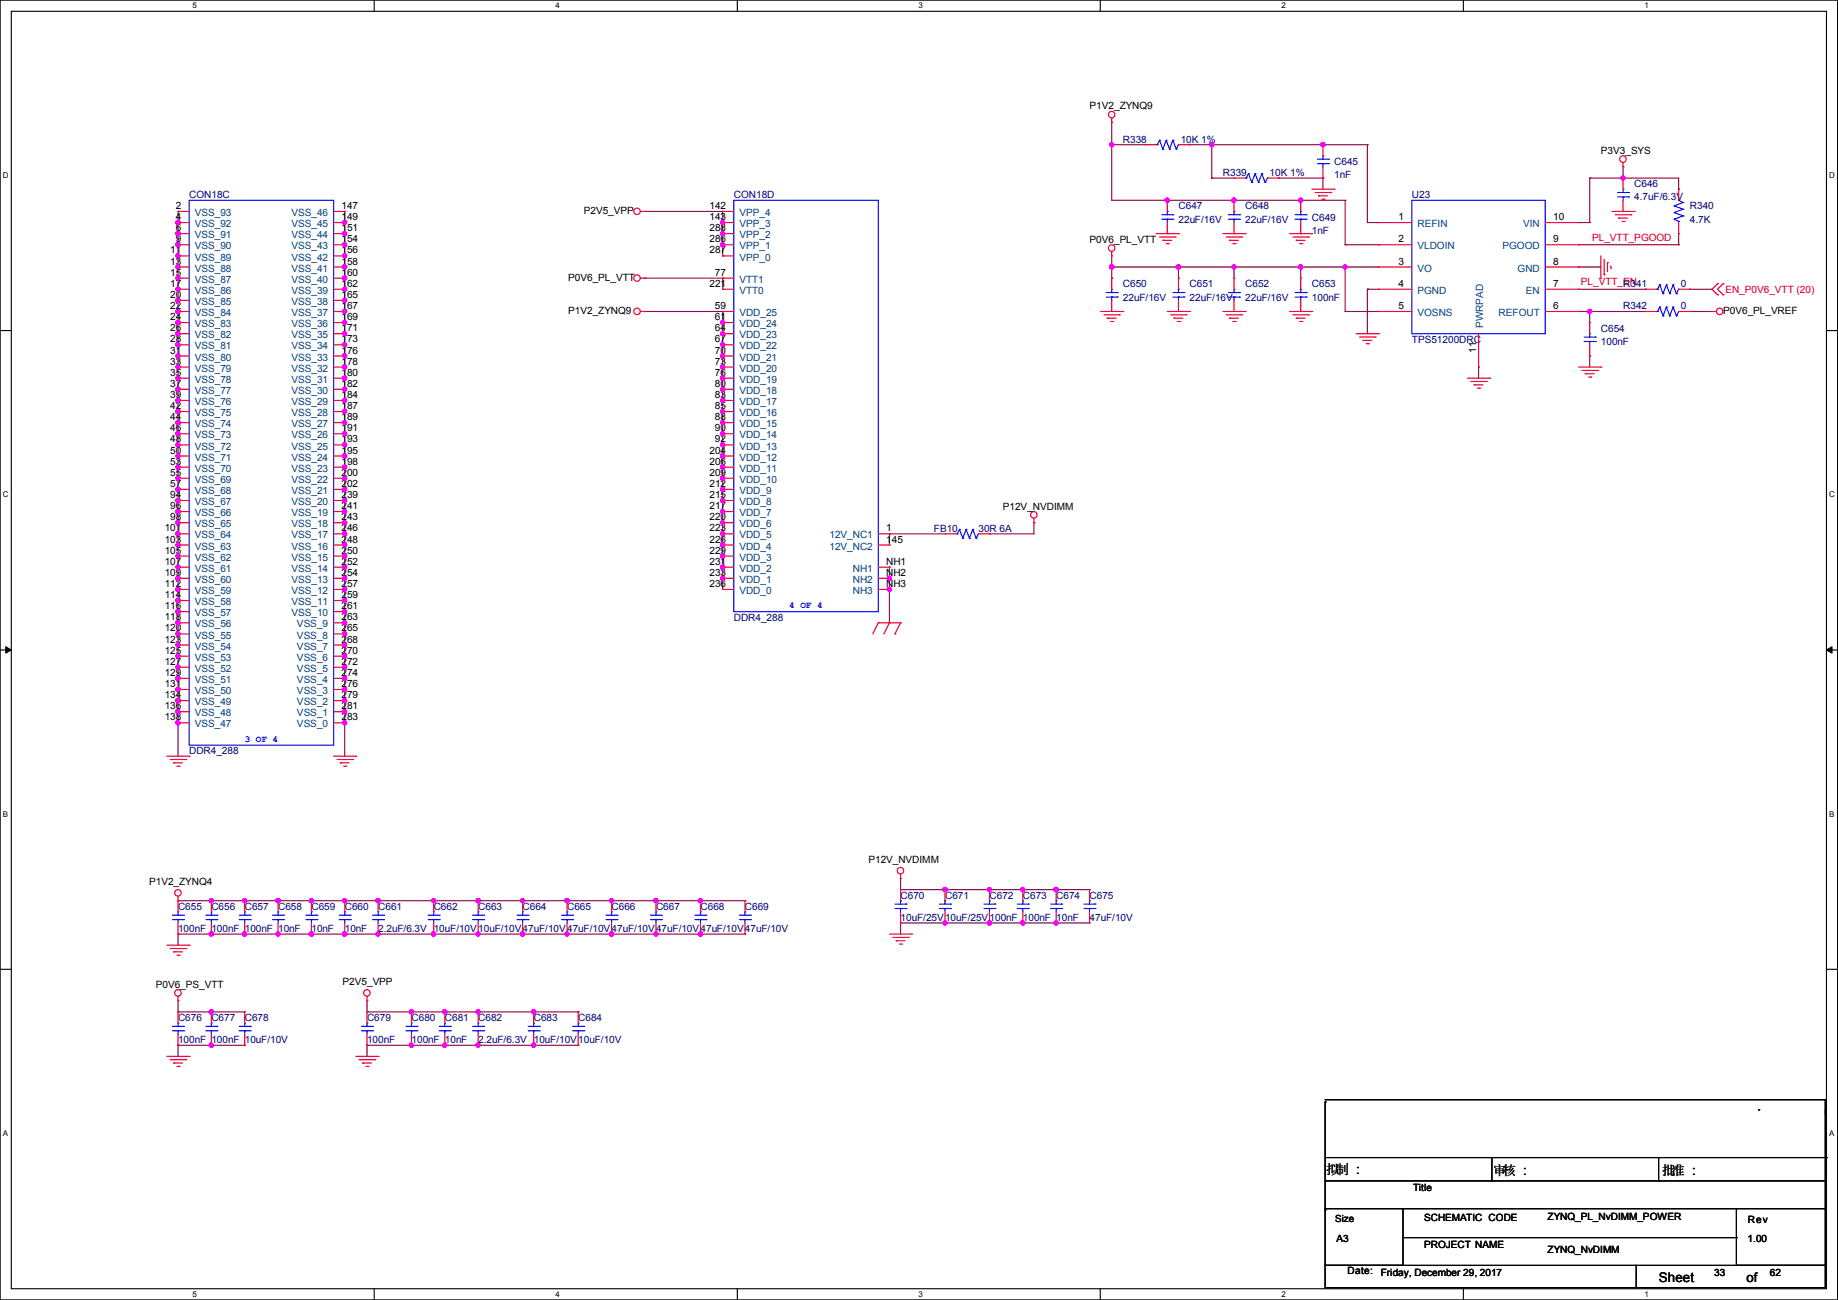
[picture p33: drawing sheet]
<svg xmlns="http://www.w3.org/2000/svg" width="420mm" height="297mm" viewBox="0 0 420 297" stroke-linecap="round" stroke-linejoin="round" font-family="sans-serif">
<defs><g id="words">
<g font-size="3">
<text x="303.1" y="268.2">拟制 :::</text>
<text x="303.1" y="268.2">拟制</text>
<text x="341.2" y="268.5">审核 :::</text>
<text x="341.2" y="268.5">审核</text>
<text x="379.8" y="268.5">批准 :::</text>
<text x="379.8" y="268.5">批准</text>
<text x="379" y="292.9">Sheet</text>
<text x="399.1" y="292.8">of</text>
</g>
<g font-size="2.3">
<text x="249" y="25">P1V2_ZYNQ9</text>
<text x="365.8" y="35.1">P3V3_SYS</text>
<text x="40.2" y="47.8">2</text>
<text x="78" y="47.8">147</text>
<text x="162.1" y="47.8">142</text>
<text x="40.2" y="52.8">6</text>
<text x="40.2" y="50.3">4</text>
<text x="78" y="52.8">151</text>
<text x="78" y="50.3">149</text>
<text x="133.4" y="48.9">P2V5_VPP</text>
<text x="162.1" y="50.3">143</text>
<text x="162.1" y="52.8">288</text>
<text x="319.6" y="50.3">1</text>
<text x="354.9" y="50.3">10</text>
<text x="38.9" y="57.9">11</text>
<text x="40.2" y="55.4">9</text>
<text x="78" y="57.9">156</text>
<text x="78" y="55.4">154</text>
<text x="162.1" y="57.9">287</text>
<text x="162.1" y="55.4">286</text>
<text x="249" y="55.5">P0V6_PL_VTT</text>
<text x="319.6" y="55.4">2</text>
<text x="354.9" y="55.4">9</text>
<text x="38.9" y="65.5">17</text>
<text x="38.9" y="63">15</text>
<text x="38.9" y="60.5">13</text>
<text x="78" y="65.5">162</text>
<text x="78" y="63">160</text>
<text x="78" y="60.5">158</text>
<text x="129.8" y="64.1">P0V6_PL_VTT</text>
<text x="162.1" y="65.5">221</text>
<text x="163.4" y="63">77</text>
<text x="319.6" y="65.5">4</text>
<text x="319.6" y="60.5">3</text>
<text x="354.9" y="65.5">7</text>
<text x="354.9" y="60.5">8</text>
<text x="38.9" y="70.6">22</text>
<text x="38.9" y="68.1">20</text>
<text x="78" y="70.6">167</text>
<text x="78" y="68.1">165</text>
<text x="129.8" y="71.7">P1V2_ZYNQ9</text>
<text x="163.4" y="70.6">59</text>
<text x="319.6" y="70.6">5</text>
<text x="354.9" y="70.6">6</text>
<text x="393.8" y="71.7">P0V6_PL_VREF</text>
<text x="38.9" y="75.7">26</text>
<text x="38.9" y="73.2">24</text>
<text x="78" y="75.7">171</text>
<text x="78" y="73.2">169</text>
<text x="163.4" y="75.7">64</text>
<text x="163.4" y="73.2">61</text>
<text x="38.9" y="83.3">33</text>
<text x="38.9" y="80.8">31</text>
<text x="38.9" y="78.2">28</text>
<text x="78" y="83.3">178</text>
<text x="78" y="80.8">176</text>
<text x="78" y="78.2">173</text>
<text x="163.4" y="83.3">73</text>
<text x="163.4" y="80.8">70</text>
<text x="163.4" y="78.2">67</text>
<text x="337.3" y="80.6" transform="rotate(-90 337.3 80.6)">11</text>
<text x="38.9" y="88.4">37</text>
<text x="38.9" y="85.9">35</text>
<text x="78" y="88.4">182</text>
<text x="78" y="85.9">180</text>
<text x="163.4" y="88.4">80</text>
<text x="163.4" y="85.9">76</text>
<text x="38.9" y="93.5">42</text>
<text x="38.9" y="90.9">39</text>
<text x="78" y="93.5">187</text>
<text x="78" y="90.9">184</text>
<text x="163.4" y="93.5">85</text>
<text x="163.4" y="90.9">83</text>
<text x="38.9" y="101.1">48</text>
<text x="38.9" y="98.6">46</text>
<text x="38.9" y="96">44</text>
<text x="78" y="101.1">193</text>
<text x="78" y="98.6">191</text>
<text x="78" y="96">189</text>
<text x="163.4" y="101.1">92</text>
<text x="163.4" y="98.6">90</text>
<text x="163.4" y="96">88</text>
<text x="38.9" y="106.2">53</text>
<text x="38.9" y="103.6">50</text>
<text x="78" y="106.2">198</text>
<text x="78" y="103.6">195</text>
<text x="162.1" y="106.2">206</text>
<text x="162.1" y="103.6">204</text>
<text x="38.9" y="113.8">94</text>
<text x="38.9" y="111.3">57</text>
<text x="38.9" y="108.7">55</text>
<text x="78" y="113.8">239</text>
<text x="78" y="111.3">202</text>
<text x="78" y="108.7">200</text>
<text x="162.1" y="113.8">215</text>
<text x="162.1" y="111.3">212</text>
<text x="162.1" y="108.7">209</text>
<text x="38.9" y="118.9">98</text>
<text x="38.9" y="116.3">96</text>
<text x="78" y="118.9">243</text>
<text x="78" y="116.3">241</text>
<text x="162.1" y="118.9">220</text>
<text x="162.1" y="116.3">217</text>
<text x="229.2" y="116.4">P12V_NVDIMM</text>
<text x="37.6" y="124">103</text>
<text x="37.6" y="121.4">101</text>
<text x="78" y="124">248</text>
<text x="78" y="121.4">246</text>
<text x="162.1" y="124">226</text>
<text x="162.1" y="121.4">223</text>
<text x="202.5" y="121.4">1</text>
<text x="202.5" y="124">145</text>
<text x="37.6" y="131.6">109</text>
<text x="37.6" y="129">107</text>
<text x="37.6" y="126.5">105</text>
<text x="78" y="131.6">254</text>
<text x="78" y="129">252</text>
<text x="78" y="126.5">250</text>
<text x="162.1" y="131.6">233</text>
<text x="162.1" y="129">231</text>
<text x="162.1" y="126.5">229</text>
<text x="202.5" y="129">NH1</text>
<text x="202.5" y="131.6">NH2</text>
<text x="37.6" y="136.7">114</text>
<text x="37.6" y="134.1">112</text>
<text x="78" y="136.7">259</text>
<text x="78" y="134.1">257</text>
<text x="162.1" y="134.1">236</text>
<text x="202.5" y="134.1">NH3</text>
<text x="37.6" y="141.7">118</text>
<text x="37.6" y="139.2">116</text>
<text x="78" y="141.7">263</text>
<text x="78" y="139.2">261</text>
<text x="37.6" y="149.4">125</text>
<text x="37.6" y="146.8">123</text>
<text x="37.6" y="144.3">120</text>
<text x="78" y="149.4">270</text>
<text x="78" y="146.8">268</text>
<text x="78" y="144.3">265</text>
<text x="37.6" y="154.4">129</text>
<text x="37.6" y="151.9">127</text>
<text x="78" y="154.4">274</text>
<text x="78" y="151.9">272</text>
<text x="37.6" y="159.5">134</text>
<text x="37.6" y="157">131</text>
<text x="78" y="159.5">279</text>
<text x="78" y="157">276</text>
<text x="37.6" y="164.6">138</text>
<text x="37.6" y="162.1">136</text>
<text x="78" y="164.6">283</text>
<text x="78" y="162.1">281</text>
<text x="198.4" y="197.2">P12V_NVDIMM</text>
<text x="34.1" y="202.3">P1V2_ZYNQ4</text>
<text x="35.6" y="225.6">P0V6_PS_VTT</text>
<text x="78.3" y="225.1">P2V5_VPP</text>
<text x="322.9" y="272.1">Title</text>
<text x="325.4" y="279">SCHEMATIC CODE</text>
<text x="353.6" y="278.7">ZYNQ_PL_NvDIMM_POWER</text>
<text x="399.4" y="279.5">Rev</text>
<text x="305.4" y="283.8">A3</text>
<text x="325.4" y="285.1">PROJECT NAME</text>
<text x="353.6" y="286.3">ZYNQ_NvDIMM</text>
<text x="399.4" y="283.8">1.00</text>
<text x="307.9" y="291.2">Date:</text>
<text x="315.5" y="291.4">Friday, December 29, 2017</text>
<text x="391.7" y="291.4">33</text>
<text x="404.4" y="291.4">62</text>
</g>
<g font-size="2.3" fill="#000080">
<text x="256.6" y="32.6">R338</text>
<text x="269.8" y="32.6">10K 1%</text>
<text x="279.5" y="40.2">R339</text>
<text x="290.1" y="40.2">10K 1%</text>
<text x="304.9" y="37.7">C645</text>
<text x="304.9" y="40.7">1nF</text>
<text x="43.2" y="45.3">CON18C</text>
<text x="167.7" y="45.3">CON18D</text>
<text x="269.3" y="47.8">C647</text>
<text x="284.5" y="47.8">C648</text>
<text x="322.6" y="45.3">U23</text>
<text x="373.4" y="42.8">C646</text>
<text x="373.4" y="45.8">4.7uF/6.3V</text>
<text x="386.1" y="47.8">R340</text>
<text x="269.3" y="50.9">22uF/16V</text>
<text x="284.5" y="50.9">22uF/16V</text>
<text x="299.8" y="50.4">C649</text>
<text x="299.8" y="53.4">1nF</text>
<text x="386.1" y="50.9">4.7K</text>
<text x="256.6" y="65.6">C650</text>
<text x="271.8" y="65.6">C651</text>
<text x="284.5" y="65.6">C652</text>
<text x="299.8" y="65.6">C653</text>
<text x="370.9" y="65.6">R341</text>
<text x="384.1" y="65.6">0</text>
<text x="256.6" y="68.7">22uF/16V</text>
<text x="271.8" y="68.7">22uF/16V</text>
<text x="284.5" y="68.7">22uF/16V</text>
<text x="299.8" y="68.7">100nF</text>
<text x="370.9" y="70.7">R342</text>
<text x="384.1" y="70.7">0</text>
<text x="365.8" y="75.8">C654</text>
<text x="322.6" y="78.3">TPS51200DRC</text>
<text x="365.8" y="78.8">100nF</text>
<text x="213.4" y="121.5">FB10</text>
<text x="223.6" y="121.5">30R 6A</text>
<text x="167.7" y="141.8">DDR4_288</text>
<text x="43.2" y="172.3">DDR4_288</text>
<text x="40.7" y="207.9">C655</text>
<text x="48.3" y="207.9">C656</text>
<text x="55.9" y="207.9">C657</text>
<text x="63.5" y="207.9">C658</text>
<text x="71.2" y="207.9">C659</text>
<text x="78.8" y="207.9">C660</text>
<text x="86.4" y="207.9">C661</text>
<text x="99.1" y="207.9">C662</text>
<text x="109.3" y="207.9">C663</text>
<text x="119.4" y="207.9">C664</text>
<text x="129.6" y="207.9">C665</text>
<text x="139.8" y="207.9">C666</text>
<text x="149.9" y="207.9">C667</text>
<text x="160.1" y="207.9">C668</text>
<text x="170.2" y="207.9">C669</text>
<text x="205.8" y="205.3">C670</text>
<text x="216" y="205.3">C671</text>
<text x="226.1" y="205.3">C672</text>
<text x="233.7" y="205.3">C673</text>
<text x="241.4" y="205.3">C674</text>
<text x="249" y="205.3">C675</text>
<text x="40.7" y="212.9">100nF</text>
<text x="48.3" y="212.9">100nF</text>
<text x="55.9" y="212.9">100nF</text>
<text x="63.5" y="212.9">10nF</text>
<text x="71.2" y="212.9">10nF</text>
<text x="78.8" y="212.9">10nF</text>
<text x="86.4" y="212.9">2.2uF/6.3V</text>
<text x="99.1" y="212.9">10uF/10V</text>
<text x="109.3" y="212.9">10uF/10V</text>
<text x="119.4" y="212.9">47uF/10V</text>
<text x="129.6" y="212.9">47uF/10V</text>
<text x="139.8" y="212.9">47uF/10V</text>
<text x="149.9" y="212.9">47uF/10V</text>
<text x="160.1" y="212.9">47uF/10V</text>
<text x="170.2" y="212.9">47uF/10V</text>
<text x="205.8" y="210.4">10uF/25V</text>
<text x="216" y="210.4">10uF/25V</text>
<text x="226.1" y="210.4">100nF</text>
<text x="233.7" y="210.4">100nF</text>
<text x="241.4" y="210.4">10nF</text>
<text x="249" y="210.4">47uF/10V</text>
<text x="40.7" y="233.3">C676</text>
<text x="48.3" y="233.3">C677</text>
<text x="55.9" y="233.3">C678</text>
<text x="83.9" y="233.3">C679</text>
<text x="94" y="233.3">C680</text>
<text x="101.6" y="233.3">C681</text>
<text x="109.3" y="233.3">C682</text>
<text x="122" y="233.3">C683</text>
<text x="132.1" y="233.3">C684</text>
<text x="40.7" y="238.3">100nF</text>
<text x="48.3" y="238.3">100nF</text>
<text x="55.9" y="238.3">10uF/10V</text>
<text x="83.9" y="238.3">100nF</text>
<text x="94" y="238.3">100nF</text>
<text x="101.6" y="238.3">10nF</text>
<text x="109.3" y="238.3">2.2uF/6.3V</text>
<text x="122" y="238.3">10uF/10V</text>
<text x="132.1" y="238.3">10uF/10V</text>
</g>
<g font-size="2.3" fill="#004080">
<text x="44.5" y="51.9">VSS_92</text>
<text x="44.5" y="49.4">VSS_93</text>
<text x="66.6" y="51.9">VSS_45</text>
<text x="66.6" y="49.4">VSS_46</text>
<text x="169" y="49.4">VPP_4</text>
<text x="169" y="51.9">VPP_3</text>
<text x="323.9" y="51.9">REFIN</text>
<text x="348" y="51.9">VIN</text>
<text x="44.5" y="59.5">VSS_89</text>
<text x="44.5" y="57">VSS_90</text>
<text x="44.5" y="54.4">VSS_91</text>
<text x="66.6" y="59.5">VSS_42</text>
<text x="66.6" y="57">VSS_43</text>
<text x="66.6" y="54.4">VSS_44</text>
<text x="169" y="59.5">VPP_0</text>
<text x="169" y="57">VPP_1</text>
<text x="169" y="54.4">VPP_2</text>
<text x="323.9" y="57">VLDOIN</text>
<text x="343.3" y="57">PGOOD</text>
<text x="44.5" y="64.6">VSS_87</text>
<text x="44.5" y="62.1">VSS_88</text>
<text x="66.6" y="64.6">VSS_40</text>
<text x="66.6" y="62.1">VSS_41</text>
<text x="169" y="64.6">VTT1</text>
<text x="323.9" y="62.1">VO</text>
<text x="346.8" y="62.1">GND</text>
<text x="44.5" y="69.7">VSS_85</text>
<text x="44.5" y="67.1">VSS_86</text>
<text x="66.6" y="69.7">VSS_38</text>
<text x="66.6" y="67.1">VSS_39</text>
<text x="169" y="67.1">VTT0</text>
<text x="323.9" y="67.1">PGND</text>
<text x="348.7" y="67.1">EN</text>
<text x="44.5" y="77.3">VSS_82</text>
<text x="44.5" y="74.8">VSS_83</text>
<text x="44.5" y="72.2">VSS_84</text>
<text x="66.6" y="77.3">VSS_35</text>
<text x="66.6" y="74.8">VSS_36</text>
<text x="66.6" y="72.2">VSS_37</text>
<text x="169" y="77.3">VDD_23</text>
<text x="169" y="74.8">VDD_24</text>
<text x="169" y="72.2">VDD_25</text>
<text x="323.9" y="72.2">VOSNS</text>
<text x="338.9" y="75" transform="rotate(-90 338.9 75)">PWRPAD</text>
<text x="342.5" y="72.2">REFOUT</text>
<text x="44.5" y="82.4">VSS_80</text>
<text x="44.5" y="79.8">VSS_81</text>
<text x="66.6" y="82.4">VSS_33</text>
<text x="66.6" y="79.8">VSS_34</text>
<text x="169" y="82.4">VDD_21</text>
<text x="169" y="79.8">VDD_22</text>
<text x="44.5" y="87.5">VSS_78</text>
<text x="44.5" y="84.9">VSS_79</text>
<text x="66.6" y="87.5">VSS_31</text>
<text x="66.6" y="84.9">VSS_32</text>
<text x="169" y="87.5">VDD_19</text>
<text x="169" y="84.9">VDD_20</text>
<text x="44.5" y="95.1">VSS_75</text>
<text x="44.5" y="92.5">VSS_76</text>
<text x="44.5" y="90">VSS_77</text>
<text x="66.6" y="95.1">VSS_28</text>
<text x="66.6" y="92.5">VSS_29</text>
<text x="66.6" y="90">VSS_30</text>
<text x="169" y="95.1">VDD_16</text>
<text x="169" y="92.5">VDD_17</text>
<text x="169" y="90">VDD_18</text>
<text x="44.5" y="100.2">VSS_73</text>
<text x="44.5" y="97.6">VSS_74</text>
<text x="66.6" y="100.2">VSS_26</text>
<text x="66.6" y="97.6">VSS_27</text>
<text x="169" y="100.2">VDD_14</text>
<text x="169" y="97.6">VDD_15</text>
<text x="44.5" y="107.8">VSS_70</text>
<text x="44.5" y="105.2">VSS_71</text>
<text x="44.5" y="102.7">VSS_72</text>
<text x="66.6" y="107.8">VSS_23</text>
<text x="66.6" y="105.2">VSS_24</text>
<text x="66.6" y="102.7">VSS_25</text>
<text x="169" y="107.8">VDD_11</text>
<text x="169" y="105.2">VDD_12</text>
<text x="169" y="102.7">VDD_13</text>
<text x="44.5" y="112.9">VSS_68</text>
<text x="44.5" y="110.3">VSS_69</text>
<text x="66.6" y="112.9">VSS_21</text>
<text x="66.6" y="110.3">VSS_22</text>
<text x="169" y="112.9">VDD_9</text>
<text x="169" y="110.3">VDD_10</text>
<text x="44.5" y="117.9">VSS_66</text>
<text x="44.5" y="115.4">VSS_67</text>
<text x="66.6" y="117.9">VSS_19</text>
<text x="66.6" y="115.4">VSS_20</text>
<text x="169" y="117.9">VDD_7</text>
<text x="169" y="115.4">VDD_8</text>
<text x="44.5" y="125.6">VSS_63</text>
<text x="44.5" y="123">VSS_64</text>
<text x="44.5" y="120.5">VSS_65</text>
<text x="66.6" y="125.6">VSS_16</text>
<text x="66.6" y="123">VSS_17</text>
<text x="66.6" y="120.5">VSS_18</text>
<text x="169" y="125.6">VDD_4</text>
<text x="169" y="123">VDD_5</text>
<text x="169" y="120.5">VDD_6</text>
<text x="189.5" y="123">12V_NC1</text>
<text x="189.5" y="125.6">12V_NC2</text>
<text x="44.5" y="130.6">VSS_61</text>
<text x="44.5" y="128.1">VSS_62</text>
<text x="66.6" y="130.6">VSS_14</text>
<text x="66.6" y="128.1">VSS_15</text>
<text x="169" y="130.6">VDD_2</text>
<text x="169" y="128.1">VDD_3</text>
<text x="194.9" y="130.6">NH1</text>
<text x="44.5" y="135.7">VSS_59</text>
<text x="44.5" y="133.2">VSS_60</text>
<text x="66.6" y="135.7">VSS_12</text>
<text x="66.6" y="133.2">VSS_13</text>
<text x="169" y="135.7">VDD_0</text>
<text x="169" y="133.2">VDD_1</text>
<text x="194.9" y="133.2">NH2</text>
<text x="194.9" y="135.7">NH3</text>
<text x="44.5" y="143.3">VSS_56</text>
<text x="44.5" y="140.8">VSS_57</text>
<text x="44.5" y="138.3">VSS_58</text>
<text x="66.6" y="140.8">VSS_10</text>
<text x="66.6" y="138.3">VSS_11</text>
<text x="67.9" y="143.3">VSS_9</text>
<text x="44.5" y="148.4">VSS_54</text>
<text x="44.5" y="145.9">VSS_55</text>
<text x="67.9" y="148.4">VSS_7</text>
<text x="67.9" y="145.9">VSS_8</text>
<text x="44.5" y="153.5">VSS_52</text>
<text x="44.5" y="151">VSS_53</text>
<text x="67.9" y="153.5">VSS_5</text>
<text x="67.9" y="151">VSS_6</text>
<text x="44.5" y="161.1">VSS_49</text>
<text x="44.5" y="158.6">VSS_50</text>
<text x="44.5" y="156">VSS_51</text>
<text x="67.9" y="161.1">VSS_2</text>
<text x="67.9" y="158.6">VSS_3</text>
<text x="67.9" y="156">VSS_4</text>
<text x="44.5" y="166.2">VSS_47</text>
<text x="44.5" y="163.7">VSS_48</text>
<text x="67.9" y="166.2">VSS_0</text>
<text x="67.9" y="163.7">VSS_1</text>
</g>
<g font-size="2.3" fill="#f00">
<text x="363.8" y="55">PL_VTT_PGOOD</text>
<text x="361.3" y="65.2">PL_VTT_EN</text>
<text x="394.3" y="66.9">EN_P0V6_VTT (20)</text>
</g>
<text font-size="2.2" x="305.1" y="279.2">Size</text>
<g font-size="2.1" fill="#00f">
<text x="180.4" y="138.9">4 OF 4</text>
<text x="55.9" y="169.4">3 OF 4</text>
</g>
<g font-size="1.8">
<text x="44" y="1.9">5</text>
<text x="127" y="1.9">4</text>
<text x="209.9" y="1.9">3</text>
<text x="292.9" y="1.9">2</text>
<text x="375.8" y="1.9">1</text>
<text x=".7" y="40.6">D</text>
<text x="418" y="40.6">D</text>
<text x=".7" y="113.6">C</text>
<text x="418" y="113.6">C</text>
<text x=".7" y="186.6">B</text>
<text x="418" y="186.6">B</text>
<text x=".7" y="259.5">A</text>
<text x="418" y="259.5">A</text>
<text x="44" y="296.3">5</text>
<text x="127" y="296.3">4</text>
<text x="209.9" y="296.3">3</text>
<text x="292.9" y="296.3">2</text>
<text x="375.8" y="296.3">1</text>
</g>
</g></defs>
<path d="M0 0h419.9v297h-419.9zM2.6 2.6h414.8v291.8h-414.8z" fill="none" stroke="#000" stroke-width=".25"/>
<g fill="#fff">
<path d="M44 .3h1v2h-1z"/>
<path d="M44 294.7h1v2h-1z"/>
</g>
<path d="M85.5 0v2.6M85.5 294.4v2.6" fill="none" stroke="#000" stroke-width=".25"/>
<g fill="#fff">
<path d="M127 .3h.9v2h-.9z"/>
<path d="M127 294.7h.9v2h-.9z"/>
</g>
<path d="M168.5 0v2.6M168.5 294.4v2.6" fill="none" stroke="#000" stroke-width=".25"/>
<g fill="#fff">
<path d="M209.9 .3h1v2h-1z"/>
<path d="M209.9 294.7h1v2h-1z"/>
</g>
<path d="M251.4 0v2.6M251.4 294.4v2.6" fill="none" stroke="#000" stroke-width=".25"/>
<g fill="#fff">
<path d="M292.9 .3h.9v2h-.9z"/>
<path d="M292.9 294.7h.9v2h-.9z"/>
</g>
<path d="M334.4 0v2.6M334.4 294.4v2.6" fill="none" stroke="#000" stroke-width=".25"/>
<g fill="#fff">
<path d="M375.8 .3h1v2h-1z"/>
<path d="M375.8 294.7h1v2h-1z"/>
<path d="M.7 39h1.2v2h-1.2z"/>
<path d="M418 39h1.3v2h-1.3z"/>
<path d="M.7 112h1.2v2h-1.2z"/>
<path d="M418 112h1.3v2h-1.3z"/>
</g>
<path d="M0 75.5h2.6M417.4 75.5h2.5" fill="none" stroke="#000" stroke-width=".25"/>
<g fill="#fff">
<path d="M.7 185h1.2v1.9h-1.2z"/>
<path d="M418 185h1.2v1.9h-1.2z"/>
</g>
<path d="M0 148.5h2.6M417.4 148.5h2.5" fill="none" stroke="#000" stroke-width=".25"/>
<path d="M1.3 147.7l1.3 .8-1.3 .7zM417.4 148.5l1.2-.8v1.5z" fill="#000" stroke="#000" stroke-width=".23"/>
<g fill="#fff">
<path d="M.7 257.9h1.2v2h-1.2z"/>
<path d="M418 257.9h1.2v2h-1.2z"/>
</g>
<g fill="none" stroke="#000" stroke-width=".25">
<path d="M0 221.4h2.6M417.4 221.4h2.5M302.8 251.8h.1M302.8 251.8v24.6M302.8 251.2h114.3M401.9 253.5h.1M417.1 251.2h.1M417.1 251.2v24.9M302.8 276.1h17.8v13h-17.8zM302.8 276.4h.1M302.8 269.8h114.3M303.1 264.5h114.3"/>
<path d="M320.6 276.1h76.2M340.9 269.8h.1M340.9 264.5v5.3M379 269.8h.1M379 264.5v5.3M396.8 276.1h20.3v13h-20.3zM396.8 276.1h.1M417.1 269.8h.1M417.1 266.2h.1M417.1 276.1h.1M417.4 264.5h.1M302.8 289.1h71.1v5.1h-71.1z"/>
<path d="M320.6 282.7h76.2M373.9 289.1h43.2v5.1h-43.2zM396.8 282.7h.1"/>
</g>
<g fill="none" stroke="#800040" stroke-width=".25">
<path d="M254 33.1h.1M254 33.1h7.7M254 28v17.8h53.4M271.8 33.1h.1M271.8 33.1h40.7M276.9 33.1h.1M276.9 33.1v7.6M302.3 33.1h.1M312.5 33.1h.1M312.5 33.1v17.7M370.9 38.1v2.6M40.7 48.3h.1"/>
<path d="M40.7 50.8h.1M40.7 53.4h.1M40.7 55.9h.1M40.7 58.5h.1M40.7 48.3v124.5M78.8 48.3h.1M78.8 50.8h.1M78.8 53.4h.1M78.8 55.9h.1M78.8 58.5h.1M78.8 48.3v124.5M147.4 48.3h17.7"/>
<path d="M165.1 48.3h.1M165.1 50.8h.1M165.1 53.4h.1M165.1 55.9h.1M165.1 58.5h.1M165.1 48.3v10.2M254 58.5v5M266.7 45.8h.1M276.9 40.7h.1M276.9 40.7h5.1M282 45.8h.1M292.1 40.7h.1"/>
<path d="M292.1 40.7h10.2M297.2 45.8h.1M302.3 40.7h.1M302.3 40.7v2.5M307.4 55.9h.1M307.4 45.8h.1M307.4 55.9h7.6M307.4 45.8v10.1M312.5 50.8h.1M312.5 50.8h2.5M360.7 50.8h.1M360.7 55.9h.1"/>
<path d="M360.7 55.9h22.9M360.7 50.8h2.6M363.3 50.8h.1M363.3 40.7h.1M363.3 40.7h20.3v2.5M363.3 40.7v10.1M370.9 40.7h.1M383.6 43.2h.1M383.6 55.9h.1M383.6 53.4v2.5M40.7 61h.1M40.7 63.5h.1"/>
<path d="M40.7 66.1h.1M40.7 68.6h.1M40.7 71.2h.1M40.7 73.7h.1M40.7 76.2h.1M40.7 78.8h.1M78.8 61h.1M78.8 63.5h.1M78.8 66.1h.1M78.8 68.6h.1M78.8 71.2h.1M78.8 73.7h.1"/>
<path d="M78.8 76.2h.1M78.8 78.8h.1M147.4 71.2h.1M147.4 63.5h.1M147.4 71.2h17.7M147.4 63.5h17.7M165.1 71.2h.1M165.1 73.7h.1M165.1 76.2h.1M165.1 78.8h.1M165.1 63.5h.1M165.1 63.5v2.6"/>
<path d="M165.1 71.2v63.5M254 61h.1M254 63.5h.1M254 61h61M269.3 61h.1M269.3 63.5h.1M269.3 61v2.5M282 61h.1M282 61v2.5M297.2 61h.1M297.2 61v2.5M307.4 61h.1"/>
<path d="M307.4 71.2h.1M307.4 71.2h7.6M307.4 61v10.2M312.5 66.1h.1M312.5 66.1v10.1M312.5 66.1h2.5M360.7 71.2h.1M360.7 61h.1M360.7 71.2h15.3M360.7 61h5.1M360.7 66.1h15.3M363.3 71.2h.1"/>
<path d="M363.3 71.2v2.5M376 71.2h.1M376 66.1h.1M386.1 71.2h.1M386.1 66.1h.1M386.1 71.2h5.1M386.1 66.1h5.1M40.7 81.3h.1M40.7 83.9h.1M40.7 86.4h.1M40.7 88.9h.1M40.7 91.5h.1"/>
<path d="M40.7 94h.1M40.7 96.6h.1M40.7 99.1h.1M78.8 81.3h.1M78.8 83.9h.1M78.8 86.4h.1M78.8 88.9h.1M78.8 91.5h.1M78.8 94h.1M78.8 96.6h.1M78.8 99.1h.1M165.1 81.3h.1"/>
<path d="M165.1 83.9h.1M165.1 86.4h.1M165.1 88.9h.1M165.1 91.5h.1M165.1 94h.1M165.1 96.6h.1M165.1 99.1h.1M337.9 83.9h.1M337.9 83.9v2.5M363.3 81.3h.1M363.3 81.3v2.6M40.7 101.6h.1"/>
<path d="M40.7 104.2h.1M40.7 106.7h.1M40.7 109.3h.1M40.7 111.8h.1M40.7 114.3h.1M40.7 116.9h.1M40.7 119.4h.1M78.8 101.6h.1M78.8 104.2h.1M78.8 106.7h.1M78.8 109.3h.1M78.8 111.8h.1"/>
<path d="M78.8 114.3h.1M78.8 116.9h.1M78.8 119.4h.1M165.1 101.6h.1M165.1 104.2h.1M165.1 106.7h.1M165.1 109.3h.1M165.1 111.8h.1M165.1 114.3h.1M165.1 116.9h.1M165.1 119.4h.1M236.3 119.4h.1"/>
<path d="M236.3 119.4v2.6h-10.2M40.7 122h.1M40.7 124.5h.1M40.7 127h.1M40.7 129.6h.1M40.7 132.1h.1M40.7 134.7h.1M40.7 137.2h.1M40.7 139.7h.1M78.8 122h.1M78.8 124.5h.1M78.8 127h.1"/>
<path d="M78.8 129.6h.1M78.8 132.1h.1M78.8 134.7h.1M78.8 137.2h.1M78.8 139.7h.1M165.1 122h.1M165.1 124.5h.1M165.1 127h.1M165.1 129.6h.1M165.1 132.1h.1M203.2 122h.1M203.2 129.6h.1"/>
<path d="M203.2 132.1h.1M203.2 134.7h.1M203.2 122v2.5M203.2 129.6v12.7M203.2 122h12.7M226.1 122h.1M40.7 142.3h.1M40.7 144.8h.1M40.7 147.4h.1M40.7 149.9h.1M40.7 152.4h.1M40.7 155h.1"/>
<path d="M40.7 157.5h.1M78.8 142.3h.1M78.8 144.8h.1M78.8 147.4h.1M78.8 149.9h.1M78.8 152.4h.1M78.8 155h.1M78.8 157.5h.1M40.7 160.1h.1M40.7 162.6h.1M40.7 165.1h.1M78.8 160.1h.1"/>
<path d="M78.8 162.6h.1M78.8 165.1h.1M40.7 205.8h.1M40.7 213.4h.1M40.7 213.4v2.5M40.7 213.4h129.5M40.7 205.8h129.5M48.3 213.4h.1M48.3 205.8h.1M63.5 205.8h.1M63.5 213.4h.1M71.2 205.8h.1"/>
<path d="M71.2 213.4h.1M78.8 213.4h.1M78.8 205.8h.1M86.4 205.8h.1M86.4 213.4h.1M99.1 213.4h.1M99.1 205.8h.1M119.4 213.4h.1M119.4 205.8h.1M129.6 205.8h.1M129.6 213.4h.1M139.7 213.4h.1"/>
<path d="M139.7 205.8h.1M149.9 205.8h.1M149.9 213.4h.1M160.1 205.8h.1M160.1 213.4h.1M170.2 205.8h.1M170.2 213.4h.1M205.8 210.9h.1M205.8 203.2h.1M205.8 203.2h43.2M205.8 210.9h43.2M205.8 200.7v2.5"/>
<path d="M205.8 210.9v2.5M215.9 203.2h.1M215.9 210.9h.1M226.1 203.2h.1M226.1 210.9h.1M233.7 203.2h.1M233.7 210.9h.1M241.3 203.2h.1M241.3 210.9h.1M40.7 238.8h.1M40.7 231.2h.1M40.7 228.6h.1"/>
<path d="M40.7 228.6v2.6M40.7 238.8v2.5M40.7 238.8h15.2M40.7 231.2h15.2M48.3 231.2h.1M48.3 238.8h.1M83.9 238.8h.1M83.9 231.2h.1M83.9 238.8h48.2M83.9 231.2h48.2M83.9 228.6v2.6M83.9 238.8v2.5"/>
<path d="M94 238.8h.1M94 231.2h.1M101.6 238.8h.1M101.6 231.2h.1M109.3 238.8h.1M109.3 231.2h.1M122 238.8h.1M122 231.2h.1M132.1 231.2h.1"/>
</g>
<g fill="#f0f" stroke="#f0f" stroke-width=".25">
<circle cx="78.8" cy="50.8" r=".49"/>
<circle cx="78.8" cy="53.4" r=".49"/>
<circle cx="78.8" cy="58.4" r=".49"/>
<circle cx="78.8" cy="55.9" r=".49"/>
<circle cx="78.8" cy="63.5" r=".49"/>
<circle cx="78.8" cy="61" r=".49"/>
<circle cx="78.8" cy="66.1" r=".49"/>
<circle cx="78.8" cy="68.6" r=".49"/>
<circle cx="78.8" cy="71.1" r=".49"/>
<circle cx="78.8" cy="73.7" r=".49"/>
<circle cx="78.8" cy="78.8" r=".49"/>
<circle cx="78.8" cy="76.2" r=".49"/>
<circle cx="78.8" cy="81.3" r=".49"/>
<circle cx="78.8" cy="83.8" r=".49"/>
<circle cx="78.8" cy="88.9" r=".49"/>
<circle cx="78.8" cy="86.4" r=".49"/>
<circle cx="78.8" cy="91.5" r=".49"/>
<circle cx="78.8" cy="96.5" r=".49"/>
<circle cx="78.8" cy="94" r=".49"/>
<circle cx="78.8" cy="99.1" r=".49"/>
<circle cx="78.8" cy="104.2" r=".49"/>
<circle cx="78.8" cy="101.6" r=".49"/>
<circle cx="78.8" cy="106.7" r=".49"/>
<circle cx="78.8" cy="109.2" r=".49"/>
<circle cx="78.8" cy="114.3" r=".49"/>
<circle cx="78.8" cy="111.8" r=".49"/>
<circle cx="78.8" cy="116.9" r=".49"/>
<circle cx="78.8" cy="119.4" r=".49"/>
<circle cx="78.8" cy="121.9" r=".49"/>
<circle cx="78.8" cy="127" r=".49"/>
<circle cx="78.8" cy="124.5" r=".49"/>
<circle cx="78.8" cy="129.6" r=".49"/>
<circle cx="78.8" cy="134.6" r=".49"/>
<circle cx="78.8" cy="132.1" r=".49"/>
<circle cx="78.8" cy="137.2" r=".49"/>
<circle cx="78.8" cy="139.7" r=".49"/>
<circle cx="78.8" cy="144.8" r=".49"/>
<circle cx="78.8" cy="142.3" r=".49"/>
<circle cx="78.8" cy="147.3" r=".49"/>
<circle cx="78.8" cy="152.4" r=".49"/>
<circle cx="78.8" cy="149.9" r=".49"/>
<circle cx="78.8" cy="157.5" r=".49"/>
<circle cx="78.8" cy="155" r=".49"/>
<circle cx="78.8" cy="160" r=".49"/>
<circle cx="78.8" cy="162.6" r=".49"/>
<circle cx="78.8" cy="165.1" r=".49"/>
<circle cx="40.7" cy="53.4" r=".49"/>
<circle cx="40.7" cy="50.8" r=".49"/>
<circle cx="40.7" cy="58.4" r=".49"/>
<circle cx="40.7" cy="55.9" r=".49"/>
<circle cx="40.7" cy="63.5" r=".49"/>
<circle cx="40.7" cy="61" r=".49"/>
<circle cx="40.7" cy="68.6" r=".49"/>
<circle cx="40.7" cy="66.1" r=".49"/>
<circle cx="40.7" cy="71.1" r=".49"/>
<circle cx="40.7" cy="73.7" r=".49"/>
<circle cx="40.7" cy="78.8" r=".49"/>
<circle cx="40.7" cy="76.2" r=".49"/>
<circle cx="40.7" cy="81.3" r=".49"/>
<circle cx="40.7" cy="86.4" r=".49"/>
<circle cx="40.7" cy="83.8" r=".49"/>
<circle cx="40.7" cy="88.9" r=".49"/>
<circle cx="40.7" cy="91.5" r=".49"/>
<circle cx="40.7" cy="96.5" r=".49"/>
<circle cx="40.7" cy="94" r=".49"/>
<circle cx="40.7" cy="101.6" r=".49"/>
<circle cx="40.7" cy="99.1" r=".49"/>
<circle cx="40.7" cy="104.2" r=".49"/>
<circle cx="40.7" cy="106.7" r=".49"/>
<circle cx="40.7" cy="109.2" r=".49"/>
<circle cx="40.7" cy="114.3" r=".49"/>
<circle cx="40.7" cy="111.8" r=".49"/>
<circle cx="40.7" cy="119.4" r=".49"/>
<circle cx="40.7" cy="116.9" r=".49"/>
<circle cx="40.7" cy="121.9" r=".49"/>
<circle cx="40.7" cy="127" r=".49"/>
<circle cx="40.7" cy="124.5" r=".49"/>
<circle cx="40.7" cy="129.6" r=".49"/>
<circle cx="40.7" cy="134.6" r=".49"/>
<circle cx="40.7" cy="132.1" r=".49"/>
<circle cx="40.7" cy="137.2" r=".49"/>
<circle cx="40.7" cy="139.7" r=".49"/>
<circle cx="40.7" cy="142.3" r=".49"/>
<circle cx="40.7" cy="144.8" r=".49"/>
<circle cx="40.7" cy="147.3" r=".49"/>
<circle cx="40.7" cy="152.4" r=".49"/>
<circle cx="40.7" cy="149.9" r=".49"/>
<circle cx="40.7" cy="157.5" r=".49"/>
<circle cx="40.7" cy="155" r=".49"/>
<circle cx="40.7" cy="160" r=".49"/>
<circle cx="40.7" cy="162.6" r=".49"/>
<circle cx="40.7" cy="165.1" r=".49"/>
<circle cx="203.2" cy="134.6" r=".49"/>
<circle cx="203.2" cy="132.1" r=".49"/>
<circle cx="165.1" cy="73.7" r=".49"/>
<circle cx="165.1" cy="78.8" r=".49"/>
<circle cx="165.1" cy="76.2" r=".49"/>
<circle cx="165.1" cy="81.3" r=".49"/>
<circle cx="165.1" cy="86.4" r=".49"/>
<circle cx="165.1" cy="83.8" r=".49"/>
<circle cx="165.1" cy="91.5" r=".49"/>
<circle cx="165.1" cy="88.9" r=".49"/>
<circle cx="165.1" cy="96.5" r=".49"/>
<circle cx="165.1" cy="94" r=".49"/>
<circle cx="165.1" cy="99.1" r=".49"/>
<circle cx="165.1" cy="101.6" r=".49"/>
<circle cx="165.1" cy="106.7" r=".49"/>
<circle cx="165.1" cy="104.2" r=".49"/>
<circle cx="165.1" cy="109.2" r=".49"/>
<circle cx="165.1" cy="114.3" r=".49"/>
<circle cx="165.1" cy="111.8" r=".49"/>
<circle cx="165.1" cy="116.9" r=".49"/>
<circle cx="165.1" cy="121.9" r=".49"/>
<circle cx="165.1" cy="119.4" r=".49"/>
<circle cx="165.1" cy="124.5" r=".49"/>
<circle cx="165.1" cy="129.6" r=".49"/>
<circle cx="165.1" cy="127" r=".49"/>
<circle cx="165.1" cy="132.1" r=".49"/>
<circle cx="370.9" cy="40.7" r=".49"/>
<circle cx="266.7" cy="45.7" r=".49"/>
<circle cx="269.3" cy="61" r=".49"/>
<circle cx="254" cy="61" r=".49"/>
<circle cx="302.3" cy="33" r=".49"/>
<circle cx="297.2" cy="61" r=".49"/>
<circle cx="282" cy="61" r=".49"/>
<circle cx="307.4" cy="61" r=".49"/>
<circle cx="363.2" cy="71.1" r=".49"/>
<circle cx="276.9" cy="33" r=".49"/>
<circle cx="254" cy="33" r=".49"/>
<circle cx="297.2" cy="45.7" r=".49"/>
<circle cx="282" cy="45.7" r=".49"/>
<circle cx="165.1" cy="50.8" r=".49"/>
<circle cx="165.1" cy="53.4" r=".49"/>
<circle cx="165.1" cy="55.9" r=".49"/>
<circle cx="55.9" cy="213.4" r=".49"/>
<circle cx="48.3" cy="213.4" r=".49"/>
<circle cx="55.9" cy="205.8" r=".49"/>
<circle cx="48.3" cy="205.8" r=".49"/>
<circle cx="63.5" cy="205.8" r=".49"/>
<circle cx="63.5" cy="213.4" r=".49"/>
<circle cx="71.1" cy="205.8" r=".49"/>
<circle cx="71.1" cy="213.4" r=".49"/>
<circle cx="86.4" cy="213.4" r=".49"/>
<circle cx="78.8" cy="213.4" r=".49"/>
<circle cx="86.4" cy="205.8" r=".49"/>
<circle cx="78.8" cy="205.8" r=".49"/>
<circle cx="109.2" cy="213.4" r=".49"/>
<circle cx="99.1" cy="213.4" r=".49"/>
<circle cx="109.2" cy="205.8" r=".49"/>
<circle cx="99.1" cy="205.8" r=".49"/>
<circle cx="119.4" cy="205.8" r=".49"/>
<circle cx="215.9" cy="203.2" r=".49"/>
<circle cx="226.1" cy="203.2" r=".49"/>
<circle cx="233.7" cy="203.2" r=".49"/>
<circle cx="241.3" cy="203.2" r=".49"/>
<circle cx="215.9" cy="210.8" r=".49"/>
<circle cx="226.1" cy="210.8" r=".49"/>
<circle cx="233.7" cy="210.8" r=".49"/>
<circle cx="241.3" cy="210.8" r=".49"/>
<circle cx="94" cy="238.8" r=".49"/>
<circle cx="101.6" cy="238.8" r=".49"/>
<circle cx="109.2" cy="238.8" r=".49"/>
<circle cx="94" cy="231.2" r=".49"/>
<circle cx="101.6" cy="231.2" r=".49"/>
<circle cx="109.2" cy="231.2" r=".49"/>
<circle cx="119.4" cy="213.4" r=".49"/>
<circle cx="129.6" cy="213.4" r=".49"/>
<circle cx="139.7" cy="213.4" r=".49"/>
<circle cx="129.6" cy="205.8" r=".49"/>
<circle cx="139.7" cy="205.8" r=".49"/>
<circle cx="149.9" cy="205.8" r=".49"/>
<circle cx="160" cy="205.8" r=".49"/>
<circle cx="149.9" cy="213.4" r=".49"/>
<circle cx="160" cy="213.4" r=".49"/>
<circle cx="121.9" cy="231.2" r=".49"/>
<circle cx="121.9" cy="238.8" r=".49"/>
<circle cx="48.3" cy="231.2" r=".49"/>
<circle cx="48.3" cy="238.8" r=".49"/>
</g>
<g fill="none" stroke="#f00" stroke-width=".25">
<path d="M254 28h.1M254 27v1M261.7 33.1h.1M261.7 33.1h2.5M269.3 33.1h2.5M271.8 33.1h.1M302.3 33.1h.1M302.3 33.1v2.5M302.3 38.1v2.6M370.9 38.1h.1M370.9 37.1v1M40.7 58.5h.1"/>
<path d="M40.7 55.9h.1M40.7 53.4h.1M40.7 50.8h.1M40.7 48.3h.1M40.7 53.4h2.5M40.7 48.3h2.5M40.7 50.8h2.5M40.7 58.5h2.5M40.7 55.9h2.5M76.2 53.4h2.6M76.2 48.3h2.6M76.2 50.8h2.6"/>
<path d="M76.2 58.5h2.6M76.2 55.9h2.6M78.8 58.5h.1M78.8 55.9h.1M78.8 53.4h.1M78.8 50.8h.1M78.8 48.3h.1M146.3 48.3h1.1M147.4 48.3h.1M165.1 48.3h.1M165.1 50.8h.1M165.1 58.5h.1"/>
<path d="M165.1 55.9h.1M165.1 53.4h.1M165.1 53.4h2.6M165.1 48.3h2.6M165.1 50.8h2.6M165.1 58.5h2.6M165.1 55.9h2.6M254 58.5h.1M254 57.4v1.1M264.2 53.4h5.1M265 54.1h3.5M265.7 54.9h.1"/>
<path d="M265.7 54.9h2.1M266.5 55.7h.5M266.7 53.4h.1M266.7 45.8h.1M266.7 45.8v2.5M266.7 50.8v2.6M267 55.7h.1M268.5 54.1h.1M269.3 53.4h.1M279.4 53.4h5.1M280.2 54.1h3.6M281 54.9h.1"/>
<path d="M281 54.9h2M281.7 55.7h.5M282 40.7h.1M282 53.4h.1M282 45.8h.1M282 40.7h2.5M282 45.8v2.5M282 50.8v2.6M282.2 55.7h.1M283.8 54.1h.1M284.5 53.4h.1M289.6 40.7h2.5"/>
<path d="M292.1 40.7h.1M294.7 53.4h5.1M295.4 54.1h3.6M296.2 54.9h.1M296.2 54.9h2M297 55.7h.5M297.2 53.4h.1M297.2 45.8h.1M297.2 45.8v2.5M297.2 50.8v2.6M297.5 55.7h.1M299 54.1h.1"/>
<path d="M299.8 53.4h.1M299.8 43.2h5M300.5 44h3.6M301.3 44.7h.1M301.3 44.7h2M302 45.5h.6M302.3 40.7h.1M302.6 45.5h.1M304.1 44h.1M304.8 43.2h.1M315 55.9h.1M315 50.8h.1"/>
<path d="M315 50.8h7.6M315 55.9h7.6M353.1 50.8h7.6M353.1 55.9h7.6M360.7 55.9h.1M360.7 50.8h.1M365.8 58.5v5M366.6 59.2v3.6M367.3 60h.1M367.3 60v2M368.3 48.3h5.1M369.1 49.1h3.6"/>
<path d="M369.9 49.8h.1M369.9 49.8h2M370.6 50.6h.5M370.9 48.3h.1M370.9 40.7h.1M370.9 40.7v2.5M370.9 45.8v2.5M371.1 50.6h.1M372.7 49.1h.1M373.4 48.3h.1M383.6 53.4h.1M383.6 43.2h.1"/>
<path d="M383.6 43.2v2.6M383.6 50.8v2.6M40.7 78.8h.1M40.7 76.2h.1M40.7 73.7h.1M40.7 71.2h.1M40.7 68.6h.1M40.7 66.1h.1M40.7 63.5h.1M40.7 61h.1M40.7 71.2h2.5M40.7 76.2h2.5"/>
<path d="M40.7 63.5h2.5M40.7 66.1h2.5M40.7 78.8h2.5M40.7 73.7h2.5M40.7 61h2.5M40.7 68.6h2.5M76.2 71.2h2.6M76.2 76.2h2.6M76.2 63.5h2.6M76.2 66.1h2.6M76.2 78.8h2.6M76.2 73.7h2.6"/>
<path d="M76.2 61h2.6M76.2 68.6h2.6M78.8 78.8h.1M78.8 76.2h.1M78.8 73.7h.1M78.8 71.2h.1M78.8 68.6h.1M78.8 66.1h.1M78.8 63.5h.1M78.8 61h.1M146.3 71.2h1.1M146.3 63.5h1.1"/>
<path d="M147.4 71.2h.1M147.4 63.5h.1M165.1 66.1h.1M165.1 63.5h.1M165.1 78.8h.1M165.1 76.2h.1M165.1 73.7h.1M165.1 71.2h.1M165.1 71.2h2.6M165.1 76.2h2.6M165.1 63.5h2.6M165.1 66.1h2.6"/>
<path d="M165.1 78.8h2.6M165.1 73.7h2.6M251.5 71.2h5.1M252.3 71.9h3.5M253 72.7h.1M253 72.7h2.1M253.8 73.4h.5M254 71.2h.1M254 63.5h.1M254 63.5v2.6M254 68.6v2.6M254.3 73.4h.1"/>
<path d="M255.8 71.9h.1M256.6 71.2h.1M266.7 71.2h5.1M267.5 71.9h3.6M268.3 72.7h.1M268.3 72.7h2M269 73.4h.5M269.3 71.2h.1M269.3 63.5h.1M269.3 63.5v2.6M269.3 68.6v2.6M269.5 73.4h.1"/>
<path d="M271.1 71.9h.1M271.8 71.2h.1M279.4 71.2h5.1M280.2 71.9h3.6M281 72.7h.1M281 72.7h2M281.7 73.4h.5M282 71.2h.1M282 63.5h.1M282 63.5v2.6M282 68.6v2.6M282.2 73.4h.1"/>
<path d="M283.8 71.9h.1M284.5 71.2h.1M294.7 71.2h5.1M295.4 71.9h3.6M296.2 72.7h.1M296.2 72.7h2M297 73.4h.5M297.2 71.2h.1M297.2 63.5h.1M297.2 63.5v2.6M297.2 68.6v2.6M297.5 73.4h.1"/>
<path d="M299 71.9h.1M299.8 71.2h.1M309.9 76.2h5.1M310.7 77h3.5M311.4 77.8h.1M311.4 77.8h2.1M312.2 78.5h.5M312.7 78.5h.1M314.2 77h.1M315 76.2h.1M315 71.2h.1M315 66.1h.1"/>
<path d="M315 61h.1M315 71.2h7.6M315 66.1h7.6M315 61h7.6M337.9 76.2v7.7M353.1 71.2h7.6M353.1 66.1h7.6M353.1 61h7.6M360.7 71.2h.1M360.7 66.1h.1M360.7 61h.1M363.3 73.7h.1"/>
<path d="M363.3 73.7v2.5M363.3 78.8v2.5M365.8 63.5h.1M366.6 62.8h.1M368.1 61.3h.1M368.1 60.7v.6M376 66.1h.1M376 71.2h.1M376 71.2h2.5M376 66.1h2.5M383.6 71.2h2.5M383.6 66.1h2.5"/>
<path d="M386.1 66.1h.1M386.1 71.2h.1M391.2 71.2h.1M391.2 71.2h1M392.5 64.8h.1M392.5 67.4h.1M392.5 64.8l-1.3 1.3 1.3 1.3M393.7 67.4h.1M393.7 64.8h.1M393.7 64.8l-1.2 1.3 1.2 1.3M40.7 99.1h.1M40.7 96.6h.1"/>
<path d="M40.7 94h.1M40.7 91.5h.1M40.7 88.9h.1M40.7 86.4h.1M40.7 83.9h.1M40.7 81.3h.1M40.7 83.9h2.5M40.7 86.4h2.5M40.7 99.1h2.5M40.7 96.6h2.5M40.7 94h2.5M40.7 91.5h2.5"/>
<path d="M40.7 88.9h2.5M40.7 81.3h2.5M76.2 83.9h2.6M76.2 86.4h2.6M76.2 99.1h2.6M76.2 96.6h2.6M76.2 94h2.6M76.2 91.5h2.6M76.2 88.9h2.6M76.2 81.3h2.6M78.8 99.1h.1M78.8 96.6h.1"/>
<path d="M78.8 94h.1M78.8 91.5h.1M78.8 88.9h.1M78.8 86.4h.1M78.8 83.9h.1M78.8 81.3h.1M165.1 99.1h.1M165.1 96.6h.1M165.1 94h.1M165.1 91.5h.1M165.1 88.9h.1M165.1 86.4h.1"/>
<path d="M165.1 83.9h.1M165.1 81.3h.1M165.1 83.9h2.6M165.1 86.4h2.6M165.1 99.1h2.6M165.1 96.6h2.6M165.1 94h2.6M165.1 91.5h2.6M165.1 88.9h2.6M165.1 81.3h2.6M335.3 86.4h5.1M336.1 87.2h3.5"/>
<path d="M336.8 87.9h.1M336.8 87.9h2.1M337.6 88.7h.5M337.9 83.9h.1M338.1 88.7h.1M339.6 87.2h.1M340.4 86.4h.1M360.7 83.9h5.1M361.5 84.6h3.5M362.2 85.4h.1M362.2 85.4h2.1M363 86.1h.5"/>
<path d="M363.3 81.3h.1M363.5 86.1h.1M365 84.6h.1M365.8 83.9h.1M40.7 119.4h.1M40.7 116.9h.1M40.7 114.3h.1M40.7 111.8h.1M40.7 109.3h.1M40.7 106.7h.1M40.7 104.2h.1M40.7 101.6h.1"/>
<path d="M40.7 119.4h2.5M40.7 116.9h2.5M40.7 114.3h2.5M40.7 111.8h2.5M40.7 109.3h2.5M40.7 106.7h2.5M40.7 104.2h2.5M40.7 101.6h2.5M76.2 119.4h2.6M76.2 116.9h2.6M76.2 114.3h2.6M76.2 111.8h2.6"/>
<path d="M76.2 109.3h2.6M76.2 106.7h2.6M76.2 104.2h2.6M76.2 101.6h2.6M78.8 119.4h.1M78.8 116.9h.1M78.8 114.3h.1M78.8 111.8h.1M78.8 109.3h.1M78.8 106.7h.1M78.8 104.2h.1M78.8 101.6h.1"/>
<path d="M165.1 119.4h.1M165.1 116.9h.1M165.1 114.3h.1M165.1 111.8h.1M165.1 109.3h.1M165.1 106.7h.1M165.1 104.2h.1M165.1 101.6h.1M165.1 119.4h2.6M165.1 116.9h2.6M165.1 114.3h2.6M165.1 111.8h2.6"/>
<path d="M165.1 109.3h2.6M165.1 106.7h2.6M165.1 104.2h2.6M165.1 101.6h2.6M236.3 119.4h.1M236.3 118.4v1M40.7 139.7h.1M40.7 137.2h.1M40.7 134.7h.1M40.7 132.1h.1M40.7 129.6h.1M40.7 127h.1"/>
<path d="M40.7 124.5h.1M40.7 122h.1M40.7 134.7h2.5M40.7 132.1h2.5M40.7 129.6h2.5M40.7 127h2.5M40.7 124.5h2.5M40.7 122h2.5M40.7 139.7h2.5M40.7 137.2h2.5M76.2 134.7h2.6M76.2 132.1h2.6"/>
<path d="M76.2 129.6h2.6M76.2 127h2.6M76.2 124.5h2.6M76.2 122h2.6M76.2 139.7h2.6M76.2 137.2h2.6M78.8 139.7h.1M78.8 137.2h.1M78.8 134.7h.1M78.8 132.1h.1M78.8 129.6h.1M78.8 127h.1"/>
<path d="M78.8 124.5h.1M78.8 122h.1M165.1 134.7h.1M165.1 132.1h.1M165.1 129.6h.1M165.1 127h.1M165.1 124.5h.1M165.1 122h.1M165.1 134.7h2.6M165.1 132.1h2.6M165.1 129.6h2.6M165.1 127h2.6"/>
<path d="M165.1 124.5h2.6M165.1 122h2.6M200.7 134.7h2.5M200.7 132.1h2.5M200.7 129.6h2.5M200.7 124.5h2.5M200.7 122h2.5M203.2 122h.1M203.2 124.5h.1M203.2 129.6h.1M203.2 132.1h.1M203.2 134.7h.1"/>
<path d="M215.9 122h.1M215.9 122h2.6M223.6 122h2.5M226.1 122h.1M40.7 157.5h.1M40.7 155h.1M40.7 152.4h.1M40.7 149.9h.1M40.7 147.4h.1M40.7 144.8h.1M40.7 142.3h.1M40.7 142.3h2.5"/>
<path d="M40.7 157.5h2.5M40.7 155h2.5M40.7 152.4h2.5M40.7 149.9h2.5M40.7 147.4h2.5M40.7 144.8h2.5M76.2 142.3h2.6M76.2 157.5h2.6M76.2 155h2.6M76.2 152.4h2.6M76.2 149.9h2.6M76.2 147.4h2.6"/>
<path d="M76.2 144.8h2.6M78.8 157.5h.1M78.8 155h.1M78.8 152.4h.1M78.8 149.9h.1M78.8 147.4h.1M78.8 144.8h.1M78.8 142.3h.1M200.7 142.3h.1M200.7 142.3l-1.3 2.5M200.7 142.3h5.1M203.2 142.3h.1"/>
<path d="M203.2 142.3l-1.2 2.5M204.5 144.8h.1M205.8 142.3h.1M205.8 142.3l-1.3 2.5M38.1 172.8h5.1M38.9 173.5h3.6M39.7 174.3h.1M39.7 174.3h2M40.4 175h.5M40.7 165.1h.1M40.7 162.6h.1M40.7 160.1h.1"/>
<path d="M40.7 165.1h2.5M40.7 162.6h2.5M40.7 160.1h2.5M40.9 175h.1M42.5 173.5h.1M43.2 172.8h.1M76.2 172.8h5.1M76.2 165.1h2.6M76.2 162.6h2.6M76.2 160.1h2.6M77 173.5h3.6M77.8 174.3h.1"/>
<path d="M77.8 174.3h2M78.5 175h.5M78.8 165.1h.1M78.8 162.6h.1M78.8 160.1h.1M79 175h.1M80.6 173.5h.1M81.3 172.8h.1M205.8 199.7v1M38.1 215.9h5.1M38.9 216.7h3.6M39.7 217.5h.1"/>
<path d="M39.7 217.5h2M40.4 218.2h.5M40.7 205.8h.1M40.7 213.4h.1M40.7 204.8v3.5M40.7 210.9v2.5M40.9 218.2h.1M42.5 216.7h.1M43.2 215.9h.1M48.3 213.4h.1M48.3 205.8h.1M48.3 205.8v2.5"/>
<path d="M48.3 210.9v2.5M55.9 213.4h.1M55.9 205.8h.1M55.9 205.8v2.5M55.9 210.9v2.5M63.5 213.4h.1M63.5 205.8h.1M63.5 205.8v2.5M63.5 210.9v2.5M71.2 213.4h.1M71.2 205.8h.1M71.2 205.8v2.5"/>
<path d="M71.2 210.9v2.5M78.8 213.4h.1M78.8 205.8h.1M78.8 205.8v2.5M78.8 210.9v2.5M86.4 213.4h.1M86.4 205.8h.1M86.4 205.8v2.5M86.4 210.9v2.5M99.1 213.4h.1M99.1 205.8h.1M99.1 205.8v2.5"/>
<path d="M99.1 210.9v2.5M109.3 213.4h.1M109.3 205.8h.1M109.3 205.8v2.5M109.3 210.9v2.5M119.4 213.4h.1M119.4 205.8h.1M119.4 205.8v2.5M119.4 210.9v2.5M129.6 213.4h.1M129.6 205.8h.1M129.6 205.8v2.5"/>
<path d="M129.6 210.9v2.5M139.7 213.4h.1M139.7 205.8h.1M139.7 205.8v2.5M139.7 210.9v2.5M149.9 213.4h.1M149.9 205.8h.1M149.9 205.8v2.5M149.9 210.9v2.5M160.1 213.4h.1M160.1 205.8h.1M160.1 205.8v2.5"/>
<path d="M160.1 210.9v2.5M170.2 213.4h.1M170.2 205.8h.1M170.2 205.8v2.5M170.2 210.9v2.5M203.2 213.4h5.1M204 214.2h3.6M204.8 214.9h.1M204.8 214.9h2M205.5 215.7h.5M205.8 200.7h.1M205.8 210.9h.1"/>
<path d="M205.8 203.2h.1M205.8 203.2v2.6M205.8 208.3v2.6M206 215.7h.1M207.6 214.2h.1M208.3 213.4h.1M215.9 210.9h.1M215.9 203.2h.1M215.9 203.2v2.6M215.9 208.3v2.6M226.1 210.9h.1M226.1 203.2h.1"/>
<path d="M226.1 203.2v2.6M226.1 208.3v2.6M233.7 210.9h.1M233.7 203.2h.1M233.7 203.2v2.6M233.7 208.3v2.6M241.3 210.9h.1M241.3 203.2h.1M241.3 203.2v2.6M241.3 208.3v2.6M249 210.9h.1M249 203.2h.1"/>
<path d="M249 203.2v2.6M249 208.3v2.6M40.7 228.6h.1M40.7 238.8h.1M40.7 231.2h.1M40.7 227.6v1M40.7 231.2v2.5M40.7 236.3v2.5M48.3 238.8h.1M48.3 231.2h.1M48.3 231.2v2.5M48.3 236.3v2.5"/>
<path d="M55.9 238.8h.1M55.9 231.2h.1M55.9 231.2v2.5M55.9 236.3v2.5M83.9 228.6h.1M83.9 238.8h.1M83.9 231.2h.1M83.9 227.6v1M83.9 231.2v2.5M83.9 236.3v2.5M94 238.8h.1M94 231.2h.1"/>
<path d="M94 231.2v2.5M94 236.3v2.5M101.6 238.8h.1M101.6 231.2h.1M101.6 231.2v2.5M101.6 236.3v2.5M109.3 238.8h.1M109.3 231.2h.1M109.3 231.2v2.5M109.3 236.3v2.5M122 238.8h.1M122 231.2h.1"/>
<path d="M122 231.2v2.5M122 236.3v2.5M132.1 238.8h.1M132.1 231.2h.1M132.1 231.2v2.5M132.1 236.3v2.5M38.1 241.3h5.1M38.9 242.1h3.6M39.7 242.9h.1M39.7 242.9h2M40.4 243.6h.5M40.9 243.6h.1"/>
<path d="M42.5 242.1h.1M43.2 241.3h.1M81.3 241.3h5.1M82.1 242.1h3.5M82.8 242.9h.1M82.8 242.9h2.1M83.6 243.6h.5M84.1 243.6h.1M85.6 242.1h.1M86.4 241.3h.1"/>
<circle cx="254" cy="26.2" r=".74"/>
<circle cx="370.9" cy="36.3" r=".74"/>
<circle cx="145.6" cy="48.3" r=".74"/>
<circle cx="254" cy="56.7" r=".74"/>
<circle cx="145.6" cy="71.1" r=".74"/>
<circle cx="145.6" cy="63.5" r=".74"/>
<circle cx="393" cy="71.1" r=".74"/>
<circle cx="236.2" cy="117.6" r=".74"/>
<circle cx="205.8" cy="198.9" r=".74"/>
<circle cx="40.7" cy="204" r=".74"/>
<circle cx="40.7" cy="226.8" r=".74"/>
<circle cx="83.8" cy="226.8" r=".74"/>
</g>
<g fill="none" stroke="#00f" stroke-width=".25">
<path d="M264.2 33.1h.3M264.5 33.1h.1M265 32h.1M265 32l-.5 1.1M265 32l.7 2.1M265.7 34.1h.1M266.5 32h.1M266.5 32l-.8 2.1M266.5 32l.8 2.1M267.3 34.1h.1M268 32h.1M268 32l-.7 2.1"/>
<path d="M268 32l.8 2.1M268.8 34.1h.1M269.3 33.1h.1M269.3 33.1l-.5 1M285.3 39.7h.1M285.3 39.7l-.5 1M285.3 39.7l.7 2M286.8 39.7h.1M286.8 39.7l-.8 2M286.8 39.7l.8 2M288.3 39.7h.1M288.3 39.7l-.7 2"/>
<path d="M288.3 39.7l.8 2M301 37.4h2.6M301 36.4h2.6M302.3 35.6h.1M302.3 37.4h.1M302.3 35.6v.8M302.3 37.4v.7M303.6 37.4h.1M303.6 36.4h.1M43.2 45.8h33v124.4h-33zM167.7 45.8h33v93.9h-33zM265.5 50.1h2.5"/>
<path d="M265.5 49.1h2.5M266.7 48.3h.1M266.7 50.1h.1M266.7 48.3v.8M266.7 50.1v.7M268 50.1h.1M268 49.1h.1M280.7 50.1h2.6M280.7 49.1h2.6M282 48.3h.1M282 50.1h.1M282 48.3v.8"/>
<path d="M282 50.1v.7M283.3 50.1h.1M283.3 49.1h.1M284.5 40.7h.3M284.8 40.7h.1M286 41.7h.1M287.6 41.7h.1M289.1 41.7h.1M289.6 40.7h.1M289.6 40.7l-.5 1M296 50.1h2.5M296 49.1h2.5"/>
<path d="M297.2 48.3h.1M297.2 50.1h.1M297.2 48.3v.8M297.2 50.1v.7M298.5 50.1h.1M298.5 49.1h.1M322.6 45.8h30.5v30.4h-30.5zM369.6 45h2.6M369.6 44h2.6M370.9 43.2h.1M370.9 45h.1M370.9 43.2v.8"/>
<path d="M370.9 45v.8M372.2 45h.1M372.2 44h.1M382.6 50.1h.1M382.6 48.6h.1M382.6 47h.1M382.6 50.1l1 .5M382.6 48.6l2 .7M382.6 47l2 .8M383.6 45.8h.1M383.6 50.6h.1M383.6 45.8l1 .5"/>
<path d="M383.6 50.6v.2M384.6 49.3h.1M384.6 47.8h.1M384.6 46.3h.1M384.6 49.3l-2 .8M384.6 47.8l-2 .8M384.6 46.3l-2 .7M252.8 67.9h2.5M252.8 66.8h2.5M254 66.1h.1M254 67.9h.1M254 66.1v.7"/>
<path d="M254 67.9v.7M255.3 67.9h.1M255.3 66.8h.1M268 67.9h2.6M268 66.8h2.6M269.3 66.1h.1M269.3 67.9h.1M269.3 66.1v.7M269.3 67.9v.7M270.6 67.9h.1M270.6 66.8h.1M280.7 67.9h2.6"/>
<path d="M280.7 66.8h2.6M282 66.1h.1M282 67.9h.1M282 66.1v.7M282 67.9v.7M283.3 67.9h.1M283.3 66.8h.1M296 67.9h2.5M296 66.8h2.5M297.2 66.1h.1M297.2 67.9h.1M297.2 66.1v.7"/>
<path d="M297.2 67.9v.7M298.5 67.9h.1M298.5 66.8h.1M362 78h2.5M362 77h2.5M363.3 76.2h.1M363.3 78h.1M363.3 76.2v.8M363.3 78v.8M364.5 78h.1M364.5 77h.1M378.5 66.1h.3"/>
<path d="M378.5 71.2h.3M378.8 66.1h.1M378.8 71.2h.1M379.3 65.1h.1M379.3 70.1h.1M379.3 65.1l-.5 1M379.3 65.1l.7 2M379.3 70.1l-.5 1.1M379.3 70.1l.7 2.1M380 67.1h.1M380 72.2h.1M380.8 65.1h.1"/>
<path d="M380.8 70.1h.1M380.8 65.1l-.8 2M380.8 65.1l.8 2M380.8 70.1l-.8 2.1M380.8 70.1l.8 2.1M381.6 67.1h.1M381.6 72.2h.1M382.3 65.1h.1M382.3 70.1h.1M382.3 65.1l-.7 2M382.3 65.1l.8 2M382.3 70.1l-.7 2.1"/>
<path d="M382.3 70.1l.8 2.1M383.1 67.1h.1M383.1 72.2h.1M383.6 66.1h.1M383.6 71.2h.1M383.6 66.1l-.5 1M383.6 71.2l-.5 1M218.5 122h.2M218.7 122h.1M219.2 120.9h.1M219.2 120.9l-.5 1.1M219.2 120.9l.8 2.1"/>
<path d="M220 123h.1M220.8 120.9h.1M220.8 120.9l-.8 2.1M220.8 120.9l.7 2.1M221.5 123h.1M222.3 120.9h.1M222.3 120.9l-.8 2.1M222.3 120.9l.8 2.1M223.1 123h.1M223.6 122h.1M223.6 122l-.5 1M39.4 210.1h2.6"/>
<path d="M39.4 209.1h2.6M40.7 208.3h.1M40.7 210.1h.1M40.7 208.3v.8M40.7 210.1v.8M42 210.1h.1M42 209.1h.1M47 210.1h2.6M47 209.1h2.6M48.3 208.3h.1M48.3 210.1h.1M48.3 208.3v.8"/>
<path d="M48.3 210.1v.8M49.6 210.1h.1M49.6 209.1h.1M54.7 210.1h2.5M54.7 209.1h2.5M55.9 208.3h.1M55.9 210.1h.1M55.9 208.3v.8M55.9 210.1v.8M57.2 210.1h.1M57.2 209.1h.1M62.3 210.1h2.5"/>
<path d="M62.3 209.1h2.5M63.5 208.3h.1M63.5 210.1h.1M63.5 208.3v.8M63.5 210.1v.8M64.8 210.1h.1M64.8 209.1h.1M69.9 210.1h2.5M69.9 209.1h2.5M71.2 208.3h.1M71.2 210.1h.1M71.2 208.3v.8"/>
<path d="M71.2 210.1v.8M72.4 210.1h.1M72.4 209.1h.1M77.5 210.1h2.6M77.5 209.1h2.6M78.8 208.3h.1M78.8 210.1h.1M78.8 208.3v.8M78.8 210.1v.8M80.1 210.1h.1M80.1 209.1h.1M85.1 210.1h2.6"/>
<path d="M85.1 209.1h2.6M86.4 208.3h.1M86.4 210.1h.1M86.4 208.3v.8M86.4 210.1v.8M87.7 210.1h.1M87.7 209.1h.1M97.8 210.1h2.6M97.8 209.1h2.6M99.1 208.3h.1M99.1 210.1h.1M99.1 208.3v.8"/>
<path d="M99.1 210.1v.8M100.4 210.1h.1M100.4 209.1h.1M108 210.1h2.5M108 209.1h2.5M109.3 208.3h.1M109.3 210.1h.1M109.3 208.3v.8M109.3 210.1v.8M110.5 210.1h.1M110.5 209.1h.1M118.2 210.1h2.5"/>
<path d="M118.2 209.1h2.5M119.4 208.3h.1M119.4 210.1h.1M119.4 208.3v.8M119.4 210.1v.8M120.7 210.1h.1M120.7 209.1h.1M128.3 210.1h2.6M128.3 209.1h2.6M129.6 208.3h.1M129.6 210.1h.1M129.6 208.3v.8"/>
<path d="M129.6 210.1v.8M130.9 210.1h.1M130.9 209.1h.1M138.5 210.1h2.5M138.5 209.1h2.5M139.7 208.3h.1M139.7 210.1h.1M139.7 208.3v.8M139.7 210.1v.8M141 210.1h.1M141 209.1h.1M148.6 210.1h2.6"/>
<path d="M148.6 209.1h2.6M149.9 208.3h.1M149.9 210.1h.1M149.9 208.3v.8M149.9 210.1v.8M151.2 210.1h.1M151.2 209.1h.1M158.8 210.1h2.5M158.8 209.1h2.5M160.1 208.3h.1M160.1 210.1h.1M160.1 208.3v.8"/>
<path d="M160.1 210.1v.8M161.3 210.1h.1M161.3 209.1h.1M169 210.1h2.5M169 209.1h2.5M170.2 208.3h.1M170.2 210.1h.1M170.2 208.3v.8M170.2 210.1v.8M171.5 210.1h.1M171.5 209.1h.1M204.5 207.6h2.6"/>
<path d="M204.5 206.5h2.6M205.8 205.8h.1M205.8 207.6h.1M205.8 205.8v.7M205.8 207.6v.7M207.1 207.6h.1M207.1 206.5h.1M214.7 207.6h2.5M214.7 206.5h2.5M215.9 205.8h.1M215.9 207.6h.1M215.9 205.8v.7"/>
<path d="M215.9 207.6v.7M217.2 207.6h.1M217.2 206.5h.1M224.8 207.6h2.6M224.8 206.5h2.6M226.1 205.8h.1M226.1 207.6h.1M226.1 205.8v.7M226.1 207.6v.7M227.4 207.6h.1M227.4 206.5h.1M232.5 207.6h2.5"/>
<path d="M232.5 206.5h2.5M233.7 205.8h.1M233.7 207.6h.1M233.7 205.8v.7M233.7 207.6v.7M235 207.6h.1M235 206.5h.1M240.1 207.6h2.5M240.1 206.5h2.5M241.3 205.8h.1M241.3 207.6h.1M241.3 205.8v.7"/>
<path d="M241.3 207.6v.7M242.6 207.6h.1M242.6 206.5h.1M247.7 207.6h2.5M247.7 206.5h2.5M249 205.8h.1M249 207.6h.1M249 205.8v.7M249 207.6v.7M250.2 207.6h.1M250.2 206.5h.1M39.4 235.5h2.6"/>
<path d="M39.4 234.5h2.6M40.7 233.7h.1M40.7 235.5h.1M40.7 233.7v.8M40.7 235.5v.8M42 235.5h.1M42 234.5h.1M47 235.5h2.6M47 234.5h2.6M48.3 233.7h.1M48.3 235.5h.1M48.3 233.7v.8"/>
<path d="M48.3 235.5v.8M49.6 235.5h.1M49.6 234.5h.1M54.7 235.5h2.5M54.7 234.5h2.5M55.9 233.7h.1M55.9 235.5h.1M55.9 233.7v.8M55.9 235.5v.8M57.2 235.5h.1M57.2 234.5h.1M82.6 235.5h2.5"/>
<path d="M82.6 234.5h2.5M83.9 233.7h.1M83.9 235.5h.1M83.9 233.7v.8M83.9 235.5v.8M85.1 235.5h.1M85.1 234.5h.1M92.8 235.5h2.5M92.8 234.5h2.5M94 233.7h.1M94 235.5h.1M94 233.7v.8"/>
<path d="M94 235.5v.8M95.3 235.5h.1M95.3 234.5h.1M100.4 235.5h2.5M100.4 234.5h2.5M101.6 233.7h.1M101.6 235.5h.1M101.6 233.7v.8M101.6 235.5v.8M102.9 235.5h.1M102.9 234.5h.1M108 235.5h2.5"/>
<path d="M108 234.5h2.5M109.3 233.7h.1M109.3 235.5h.1M109.3 233.7v.8M109.3 235.5v.8M110.5 235.5h.1M110.5 234.5h.1M120.7 235.5h2.5M120.7 234.5h2.5M122 233.7h.1M122 235.5h.1M122 233.7v.8"/>
<path d="M122 235.5v.8M123.2 235.5h.1M123.2 234.5h.1M130.9 235.5h2.5M130.9 234.5h2.5M132.1 233.7h.1M132.1 235.5h.1M132.1 233.7v.8M132.1 235.5v.8M133.4 235.5h.1M133.4 234.5h.1"/>
</g>
<use href="#words"/>
</svg>
